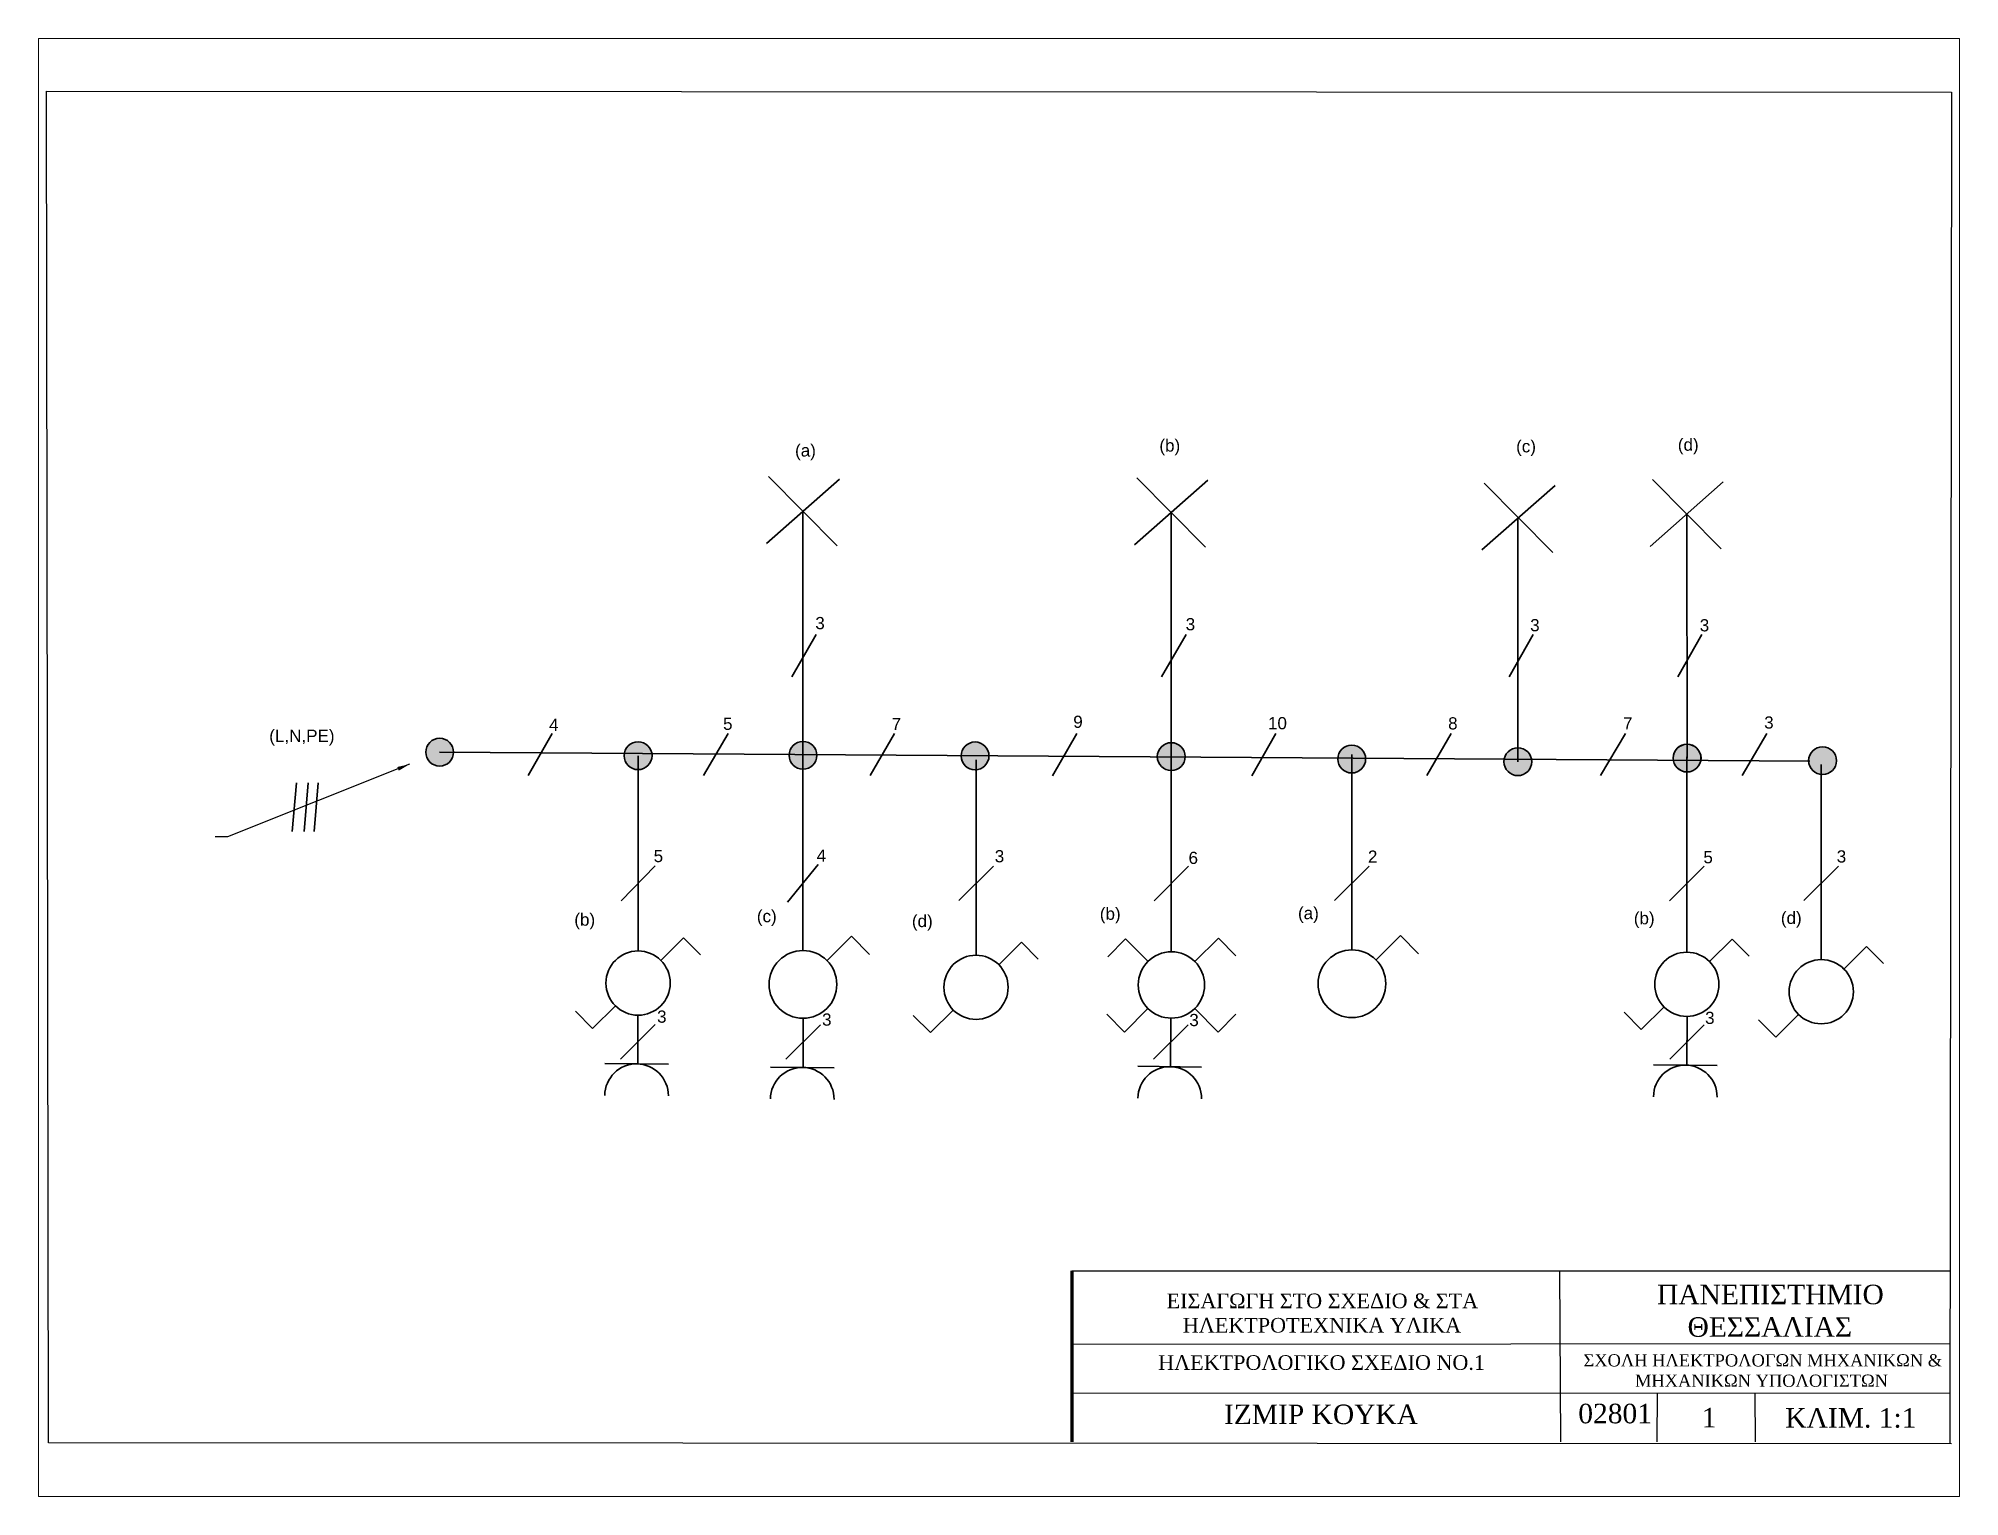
# Paper-space layout 'Layout2' of a CAD drawing. Header units: millimetres. Extents: x 26 to 231, y 20 to 176.
# The model-space entities are those that its viewports show. They can reach past a viewport. Long polylines and large blocks are cut down to what shows.
import ezdxf

# ---------------------------------------------------------------- set-up
doc = ezdxf.new("R2010")
doc.units = ezdxf.units.MM
for name, color, linetype in [('a', 7, 'Continuous'), ('b', 7, 'Continuous'), ('c', 7, 'Continuous'), ('d', 7, 'Continuous'), ('paroxh', 7, 'Continuous')]:
    doc.layers.add(name, color=color, linetype=linetype)
doc.styles.get("Standard").update_dxf_attribs({"font": 'arial.ttf'})
doc.dimstyles.new('ISO-25', dxfattribs={"dimtxt": 2.5, "dimasz": 2.5, "dimexe": 1.25, "dimexo": 0.625, "dimtad": 1, "dimtxsty": 'Standard', "dimcen": 2.5, "dimadec": 0, "dimazin": 0, "dimtfac": 1, "dimtmove": 0, "dimatfit": 3, "dimfxl": 1, "dimarcsym": 0})

msp = doc.modelspace()

# ---------------------------------------------------------------- hatches: boundary and pattern name
at = {"layer": 'a', "linetype": 'Continuous', "lineweight": 35, "true_color": 0x000000}
h = msp.add_hatch(color=18, dxfattribs=at)
h.dxf.hatch_style = 1
h.paths.add_polyline_path([(177.47, 151.1, 0.011791), (177.46, 151.23), (171.77, 151.27, 0.01511), (171.77, 151.1, 1)])
h.paths.add_polyline_path([(174.62, 153.95, 0.396621), (171.77, 151.27), (174.62, 151.25)])
h.paths.add_polyline_path([(174.62, 153.95), (174.62, 151.25), (177.46, 151.23, 0.400467)])
h = msp.add_hatch(color=18, dxfattribs=at)
h.dxf.hatch_style = 1
h.paths.add_polyline_path([(284.26, 150.52), (289.95, 150.48, 0.941639)])
h.paths.add_polyline_path([(287.12, 150.5), (284.26, 150.52, 0.016685), (284.25, 150.33, 0.416416), (287.12, 147.48)])
h.paths.add_polyline_path([(289.95, 150.33, 0.013366), (289.95, 150.48), (287.12, 150.5), (287.12, 147.48, 0.412015)])
at = {"layer": 'b', "linetype": 'Continuous', "lineweight": 35, "true_color": 0x000000}
h = msp.add_hatch(color=18, dxfattribs=at)
h.dxf.hatch_style = 1
h.paths.add_polyline_path([(138.02, 151.49), (143.65, 151.46, 0.850037)])
h.paths.add_polyline_path([(143.68, 151.01, 0.038801), (143.65, 151.46), (138.02, 151.49, 0.042126), (137.98, 151.01, 1)])
at = {"layer": 'b', "linetype": 'Continuous', "lineweight": 35}
h = msp.add_hatch(color=250, dxfattribs=at)
h.paths.add_polyline_path([(247.25, 150.83, 0.005909), (247.25, 150.77), (252.95, 150.73, 0.009228), (252.95, 150.83, 1)])
h.paths.add_polyline_path([(252.95, 150.73), (247.25, 150.77, 0.970176)])
at = {"layer": 'b', "linetype": 'Continuous', "lineweight": 35, "true_color": 0x000000}
h = msp.add_hatch(color=18, dxfattribs=at)
h.dxf.hatch_style = 1
h.paths.add_polyline_path([(355.77, 150.05), (353.02, 150.07, 0.362694), (355.77, 147.67)])
h.paths.add_polyline_path([(358.64, 150.03), (355.77, 150.05), (355.77, 147.67, 0.370254)])
h.paths.add_polyline_path([(352.98, 150.52, 0.03979), (353.02, 150.07), (355.77, 150.05), (358.64, 150.03, 0.043114), (358.68, 150.52, 1)])
h = msp.add_hatch(color=18, dxfattribs=at)
h.dxf.hatch_style = 1
h.paths.add_polyline_path([(352.98, 150.52, 0.03979), (353.02, 150.07), (358.64, 150.03, 0.043114), (358.68, 150.52, 1)])
h.paths.add_polyline_path([(355.77, 150.05), (353.02, 150.07, 0.362694), (355.77, 147.67)])
h.paths.add_polyline_path([(358.64, 150.03), (355.77, 150.05), (355.77, 147.67, 0.370254)])
at = {"layer": 'c', "linetype": 'Continuous', "lineweight": 35, "true_color": 0x000000}
h = msp.add_hatch(color=18, dxfattribs=at)
h.dxf.hatch_style = 1
h.paths.add_polyline_path([(174.62, 151.1), (174.62, 151.25), (171.77, 151.27, 0.01511), (171.77, 151.1, 0.414214), (174.62, 148.25)])
h.paths.add_polyline_path([(174.62, 153.95, 0.396621), (171.77, 151.27), (174.62, 151.25)])
h.paths.add_polyline_path([(174.62, 153.95), (174.62, 151.25), (177.46, 151.23, 0.400467)])
h.paths.add_polyline_path([(177.47, 151.1, 0.011791), (177.46, 151.23), (174.62, 151.25), (174.62, 151.1), (174.62, 148.25, 0.414214)])
h = msp.add_hatch(color=18, dxfattribs=at)
h.dxf.hatch_style = 1
h.paths.add_polyline_path([(323.99, 149.78, 0.041896), (323.95, 150.26), (318.33, 150.3, 0.045221), (318.29, 149.78, 1)])
h.paths.add_polyline_path([(321.14, 152.63, 0.362208), (318.33, 150.3), (321.14, 150.28)])
h.paths.add_polyline_path([(321.14, 152.63), (321.14, 150.28), (323.95, 150.26, 0.365967)])
at = {"layer": 'd', "linetype": 'Continuous', "lineweight": 35, "true_color": 0x000000}
h = msp.add_hatch(color=18, dxfattribs=at)
h.dxf.hatch_style = 1
h.paths.add_polyline_path([(207.05, 151.03), (212.75, 151, 0.988433)])
at = {"layer": 'd', "linetype": 'Continuous', "lineweight": 35}
h = msp.add_hatch(color=250, dxfattribs=at)
h.set_gradient(color2=(0, 0, 0), tint=1, name='INVSPHERICAL')
h.paths.add_polyline_path([(212.75, 150.98, 0.001249), (212.75, 151), (207.05, 151.03, 0.004568), (207.05, 150.98, 1)])
at = {"layer": 'd', "linetype": 'Continuous', "lineweight": 35, "true_color": 0x000000}
h = msp.add_hatch(color=18, dxfattribs=at)
h.dxf.hatch_style = 1
h.paths.add_polyline_path([(352.99, 150.52, 0.039872), (353.02, 150.07), (358.63, 150.03, 0.043196), (358.68, 150.52, 1)])
h.paths.add_polyline_path([(358.63, 150.03), (353.02, 150.07, 0.846362)])
h = msp.add_hatch(color=18, dxfattribs=at)
h.dxf.hatch_style = 1
h.paths.add_polyline_path([(380.74, 150, 1), (386.44, 150, 1)])
at = {"layer": 'paroxh', "linetype": 'Continuous', "lineweight": 35}
h = msp.add_hatch(color=250, dxfattribs=at)
h.set_gradient(color2=(0, 0, 0), tint=1, name='SPHERICAL')
h.paths.add_polyline_path([(103.01, 151.74, 1), (97.31, 151.74, 1)])
at = {"layer": 'paroxh', "linetype": 'Continuous', "lineweight": 35, "true_color": 0x000000}
h = msp.add_hatch(color=18, dxfattribs=at)
h.dxf.hatch_style = 1
h.paths.add_polyline_path([(97.31, 151.74, 1), (103.01, 151.74, 1)])

# ---------------------------------------------------------------- linework, layer by layer
for p, q in [((20, 10.2), (19.6, 287.2)), ((19.6, 287.2), (410, 287)), ((410, 287), (409.71, 10)), ((229.7, 45.44), (409.7, 45.44)), ((329.7, 45.44), (329.89, 10.44)), ((229.7, 30.44), (409.7, 30.55)), ((229.7, 20.44), (409.7, 20.43)), ((349.7, 20.44), (349.62, 10.44)), ((369.7, 20.44), (369.75, 10.44)), ((410, 10), (20, 10.2))]:
    msp.add_line(p, q)
at = {"lineweight": 70}
msp.add_line((229.7, 45.44), (229.74, 10.44), dxfattribs=at)
at = {"layer": 'a', "linetype": 'Continuous', "lineweight": 35}
for p, q in [((167.12, 194.48), (182.12, 207.71)), ((181.65, 193.99), (167.58, 208.2)), ((292.07, 109.19), (297.06, 114.16)), ((297.06, 114.16), (300.75, 110.43))]:
    msp.add_line(p, q, dxfattribs=at)
at = {"layer": 'a', "color": 250, "linetype": 'Continuous', "lineweight": 35}
for p, q in [((174.62, 151.1), (174.62, 201.1)), ((177.36, 175.85), (172.32, 167.21)), ((287.12, 151.23), (287.12, 111.23)), ((283.58, 121.33), (290.67, 128.38))]:
    msp.add_line(p, q, dxfattribs=at)
for centre in [(174.62, 151.1), (287.1, 150.33)]:
    msp.add_circle(centre, 2.85, dxfattribs=at)
at = {"layer": 'a', "linetype": 'Continuous', "lineweight": 35}
msp.add_circle((287.14, 104.29), 6.94, dxfattribs=at)
at = {"layer": 'b', "linetype": 'Continuous', "lineweight": 35}
for p, q in [((242.58, 194.22), (257.58, 207.45)), ((257.12, 193.73), (243.04, 207.94)), ((145.5, 109.07), (150.13, 113.68)), ((150.13, 113.68), (153.59, 110.19)), ((237.09, 109.82), (240.72, 113.48)), ((240.72, 113.48), (245.34, 108.85)), ((259.76, 113.6), (254.96, 108.83)), ((263.33, 109.99), (259.76, 113.6)), ((365.07, 113.43), (360.44, 108.82)), ((368.53, 109.93), (365.07, 113.43)), ((131.5, 95.15), (127.99, 98.69)), ((136.17, 99.79), (131.5, 95.15)), ((240.54, 94.38), (245.32, 99.24)), ((254.94, 99.22), (259.74, 94.37)), ((346.44, 94.89), (351.11, 99.53)), ((236.89, 98.03), (240.54, 94.38)), ((259.74, 94.37), (263.36, 98.06)), ((342.93, 98.44), (346.44, 94.89)), ((134, 87.95), (147.04, 87.8)), ((243.28, 87.38), (256.31, 87.23)), ((348.94, 87.69), (361.98, 87.55))]:
    msp.add_line(p, q, dxfattribs=at)
at = {"layer": 'b', "color": 250, "linetype": 'Continuous', "lineweight": 35}
for p, q in [((250.1, 150.83), (250.1, 200.83)), ((253.13, 175.85), (248.13, 167.2)), ((140.83, 151.01), (140.83, 111.01)), ((250.1, 150.83), (250.1, 110.83)), ((355.77, 150.76), (355.77, 110.76)), ((137.33, 121.29), (144.34, 128.42)), ((246.58, 121.3), (253.62, 128.41)), ((352.24, 121.31), (359.3, 128.39)), ((137.25, 88.86), (144.34, 95.91)), ((140.8, 97.89), (140.76, 87.89)), ((246.44, 88.85), (253.54, 95.88)), ((250.01, 97.32), (249.97, 87.32)), ((352.3, 88.83), (359.36, 95.9)), ((355.85, 97.7), (355.81, 87.7))]:
    msp.add_line(p, q, dxfattribs=at)
for centre in [(140.83, 151.01), (250.1, 150.83), (355.83, 150.52), (355.83, 150.52)]:
    msp.add_circle(centre, 2.85, dxfattribs=at)
at = {"layer": 'b', "linetype": 'Continuous', "lineweight": 35}
for centre, radius in [((140.83, 104.43), 6.58), ((250.14, 104.04), 6.8), ((355.77, 104.18), 6.58)]:
    msp.add_circle(centre, radius, dxfattribs=at)
for centre in [(140.52, 81.36), (249.79, 80.78), (355.46, 81.1)]:
    msp.add_arc(centre, 6.52, 359.6612, 179.5485, dxfattribs=at)
at = {"layer": 'c', "linetype": 'Continuous', "lineweight": 35}
for p, q in [((313.77, 193.17), (328.77, 206.4)), ((328.3, 192.68), (314.23, 206.89)), ((179.56, 109.05), (184.56, 114.03)), ((184.56, 114.03), (188.25, 110.3)), ((167.96, 87.22), (180.99, 87.07))]:
    msp.add_line(p, q, dxfattribs=at)
at = {"layer": 'c', "color": 250, "linetype": 'Continuous', "lineweight": 35}
for p, q in [((321.14, 149.78), (321.14, 199.78)), ((324.3, 175.85), (319.35, 167.16)), ((174.62, 151.1), (174.62, 111.1)), ((171.46, 120.98), (177.77, 128.73)), ((171.11, 88.85), (178.23, 95.88)), ((174.69, 97.16), (174.65, 87.16))]:
    msp.add_line(p, q, dxfattribs=at)
msp.add_circle((321.14, 149.78), 2.85, dxfattribs=at)
at = {"layer": 'c', "linetype": 'Continuous', "lineweight": 35}
msp.add_circle((174.62, 104.15), 6.94, dxfattribs=at)
msp.add_arc((174.48, 80.63), 6.52, 359.6612, 179.5485, dxfattribs=at)
at = {"layer": 'd', "linetype": 'Continuous', "lineweight": 35}
for p, q in [((348.25, 193.9), (363.25, 207.13)), ((362.79, 193.41), (348.71, 207.62)), ((214.76, 108.2), (219.39, 112.81)), ((219.39, 112.81), (222.85, 109.31)), ((387.94, 107.25), (392.63, 111.91)), ((392.63, 111.91), (396.08, 108.42)), ((200.76, 94.27), (205.42, 98.91)), ((197.24, 97.82), (200.76, 94.27)), ((370.48, 96.92), (373.99, 93.38)), ((373.99, 93.38), (378.66, 98.02))]:
    msp.add_line(p, q, dxfattribs=at)
at = {"layer": 'd', "color": 250, "linetype": 'Continuous', "lineweight": 35}
for p, q in [((355.83, 150.52), (355.77, 200.52)), ((358.85, 175.85), (353.92, 167.15)), ((210.09, 150.14), (210.09, 110.14)), ((383.33, 149.24), (383.33, 109.24)), ((206.54, 121.33), (213.64, 128.37)), ((379.78, 121.33), (386.88, 128.38))]:
    msp.add_line(p, q, dxfattribs=at)
for centre, radius in [((209.9, 150.98), 2.85), ((355.83, 150.52), 2.84), ((383.59, 150), 2.85)]:
    msp.add_circle(centre, radius, dxfattribs=at)
at = {"layer": 'd', "linetype": 'Continuous', "lineweight": 35}
for centre in [(210.09, 103.56), (383.33, 102.66)]:
    msp.add_circle(centre, 6.58, dxfattribs=at)
at = {"layer": 'paroxh', "color": 250, "linetype": 'Continuous', "lineweight": 35}
for p, q in [((123.25, 155.59), (118.27, 146.93)), ((159.3, 155.59), (154.24, 146.97)), ((193.4, 155.59), (188.42, 146.93)), ((230.74, 155.59), (225.77, 146.92)), ((271.56, 155.59), (266.62, 146.9)), ((307.5, 155.59), (302.46, 146.96)), ((343.18, 155.59), (338.1, 146.98)), ((372.16, 155.59), (367.1, 146.97)), ((100.16, 151.74), (380.96, 149.88)), ((70.8, 145.44), (69.95, 135.47)), ((73.21, 145.44), (72.38, 135.47)), ((75.28, 145.44), (74.42, 135.47))]:
    msp.add_line(p, q, dxfattribs=at)
msp.add_circle((100.16, 151.74), 2.85, dxfattribs=at)

# ---------------------------------------------------------------- texts
at = {"attachment_point": 1}
for s, width, heights, insert, char_height in [('\\pi14.78774;{\\fTimes New Roman|b0|i0|c161|p18;ΕΙΣΑΓΩΓΗ ΣΤΟ ΣΧΕΔΙΟ & ΣΤΑ\\P\\pi18.11001;ΗΛΕΚΤΡΟΤΕΧΝΙΚΑ ΥΛΙΚΑ}', 91.8531, [14.79], (234.37, 40.82), 3), ('\\pi17.0442,t201.0442;{\\fTimes New Roman|b0|i0|c161|p18;ΠΑΝΕΠΙΣΤΗΜΙΟ \\P\\pi23.29511,t207.29511;ΘΕΣΣΑΛΙΑΣ}', 79.1843, [13.65], (332.63, 42.63), 4), ('\\pi13.22766;{\\fTimes New Roman|b0|i0|c161|p18;ΗΛΕΚΤΡΟΛΟΓΙΚΟ ΣΧΕΔΙΟ ΝΟ.1}', 91.309, [0], (234.2, 28.18), 3), ('\\pi2.53899;{\\fTimes New Roman|b0|i0|c161|p18;ΣΧΟΛΗ ΗΛΕΚΤΡΟΛΟΓΩΝ ΜΗΧΑΝΙΚΩΝ &\\P\\pi13.08423;ΜΗΧΑΝΙΚΩΝ ΥΠΟΛΟΓΙΣΤΩΝ}', 76.7434, [0], (332.07, 28.38), 2.5), ('\\pi28.09429;{\\fTimes New Roman|b0|i0|c161|p18;ΙΖΜΙΡ ΚΟΥΚΑ}', 94.8562, [0], (232.82, 18.07), 4), ('\\pi2.97843;{\\fTimes New Roman|b0|i0|c0|p18;02801}', 19.7882, [0], (330.55, 18.23), 4), ('\\pi9.25605;{\\fTimes New Roman|b0|i0|c0|p18;1}', 20.0521, [0], (349.56, 17.39), 4), ('\\pi5.94631;{\\fTimes New Roman|b0|i0|c161|p18;ΚΛΙΜ. 1\\fTimes New Roman|b0|i0|c0|p18;:1}', 37.3403, [0], (370.01, 17.34), 4)]:
    msp.add_mtext_dynamic_manual_height_columns(s, width=width, gutter_width=12.5, heights=heights, dxfattribs=dict(at, insert=insert, char_height=char_height))
at = {"layer": 'a', "linetype": 'Continuous', "lineweight": 35, "char_height": 2.5, "attachment_point": 1}
for s, width, insert in [('\\pi7.42185;(a)', 18.7745, (165.58, 214.82)), ('\\pi2.60146;(a)', 9.1337, (273.48, 120.02))]:
    msp.add_mtext_dynamic_manual_height_columns(s, width=width, gutter_width=12.5, heights=[0], dxfattribs=dict(at, insert=insert))
at = {"layer": 'a', "color": 250, "linetype": 'Continuous', "lineweight": 35, "char_height": 2.5, "attachment_point": 1}
for s, width, insert in [('\\pi5.67038;3', 12.9779, (171.48, 179.44)), ('\\pi2.40418;2', 6.4642, (288.01, 131.59))]:
    msp.add_mtext_dynamic_manual_height_columns(s, width=width, gutter_width=12.5, heights=[0], dxfattribs=dict(at, insert=insert))
at = {"layer": 'b', "linetype": 'Continuous', "lineweight": 35, "char_height": 2.5, "attachment_point": 1}
for s, width, insert in [('\\pi3.67047;(b)', 11.2717, (244, 215.83)), ('\\pi4.23645;(b)', 12.4037, (123.52, 118.69)), ('\\pi2.7636;(b)', 9.458, (232.7, 119.89)), ('\\pi1.77355;(b)', 7.4779, (343.13, 118.97))]:
    msp.add_mtext_dynamic_manual_height_columns(s, width=width, gutter_width=12.5, heights=[0], dxfattribs=dict(at, insert=insert))
at = {"layer": 'b', "color": 250, "linetype": 'Continuous', "lineweight": 35, "char_height": 2.5, "attachment_point": 1}
for s, width, insert in [('\\pi5.44069;3', 12.5185, (247.62, 179.21)), ('\\pi4.66104;5', 10.9796, (139.36, 131.71)), ('\\pi2.21745;6', 6.0857, (251.43, 131.34)), ('\\pi2.43188;5', 6.5213, (356.74, 131.47)), ('\\pi3.70949;3', 9.0561, (141.01, 98.81)), ('\\pi2.73961;3', 7.1163, (356.78, 98.55)), ('\\pi1.85502;3', 5.3471, (251.95, 98.11))]:
    msp.add_mtext_dynamic_manual_height_columns(s, width=width, gutter_width=12.5, heights=[0], dxfattribs=dict(at, insert=insert))
at = {"layer": 'c', "linetype": 'Continuous', "lineweight": 35, "char_height": 2.5, "attachment_point": 1}
for s, width, insert in [('\\pi2.87858;(c)', 9.4918, (317.91, 215.67)), ('\\pi5.70896;(c)', 15.1526, (159.46, 119.39))]:
    msp.add_mtext_dynamic_manual_height_columns(s, width=width, gutter_width=12.5, heights=[0], dxfattribs=dict(at, insert=insert))
at = {"layer": 'c', "color": 250, "linetype": 'Continuous', "lineweight": 35, "char_height": 2.5, "attachment_point": 1}
for s, width, insert in [('\\pi2.47319;3', 6.5835, (321.19, 179.01)), ('\\pi4.29138;4', 10.3119, (173.13, 131.79)), ('\\pi1.16534;3', 3.9678, (177.37, 98.2))]:
    msp.add_mtext_dynamic_manual_height_columns(s, width=width, gutter_width=12.5, heights=[0], dxfattribs=dict(at, insert=insert))
at = {"layer": 'd', "linetype": 'Continuous', "lineweight": 35, "char_height": 2.5, "attachment_point": 1}
for s, width, insert in [('\\pi3.26105;(d)', 10.4529, (350.67, 216)), ('\\pi3.12594;(d)', 10.1826, (193.82, 118.4)), ('\\pi1.33679;(d)', 6.6043, (373.71, 119.05))]:
    msp.add_mtext_dynamic_manual_height_columns(s, width=width, gutter_width=12.5, heights=[0], dxfattribs=dict(at, insert=insert))
at = {"layer": 'd', "color": 250, "linetype": 'Continuous', "lineweight": 35, "char_height": 2.5, "attachment_point": 1}
for s, width, insert in [('\\pi2.85217;3', 7.3414, (355.57, 178.99)), ('\\pi4.21916;3', 10.0754, (209.71, 131.67)), ('\\pi2.4885;3', 6.6141, (384.01, 131.63))]:
    msp.add_mtext_dynamic_manual_height_columns(s, width=width, gutter_width=12.5, heights=[0], dxfattribs=dict(at, insert=insert))
at = {"layer": 'paroxh', "color": 250, "linetype": 'Continuous', "lineweight": 35, "char_height": 2.5, "attachment_point": 1}
for s, width, insert in [('\\pi1.45628;4', 4.6418, (121.12, 158.6)), ('\\pi2.68828;5', 7.0341, (155.56, 158.81)), ('\\pi3.25644;7', 8.1312, (189.54, 158.75)), ('\\pi2.4615;9', 6.5669, (227.56, 159.22)), ('\\pi1.97757;10', 7.2925, (267.95, 158.94)), ('\\pi3.18867;8', 8.0247, (303.66, 158.9)), ('\\pi3.18706;7', 7.9925, (339.53, 158.91)), ('\\pi8.42475;3', 18.4866, (363.2, 159.07)), ('(L,N,PE)', 18.1677, (65.23, 156.35))]:
    msp.add_mtext_dynamic_manual_height_columns(s, width=width, gutter_width=12.5, heights=[0], dxfattribs=dict(at, insert=insert))

# ---------------------------------------------------------------- leaders
at = {"layer": 'paroxh', "color": 250, "linetype": 'Continuous', "lineweight": 35}
msp.add_leader([(93.95, 149.25), (56.65, 134.41), (54.15, 134.41)], dimstyle='ISO-25', dxfattribs=at)

psp = doc.layouts.new('Layout2')

# ---------------------------------------------------------------- viewports
at = {"layer": '0', "lineweight": 70}
psp.add_viewport(center=(128.5, 97.5), size=(205.6, 156), view_center_point=(214.8, 148.6), view_height=298.7625, dxfattribs=at)

doc.saveas('drawing.dxf')
